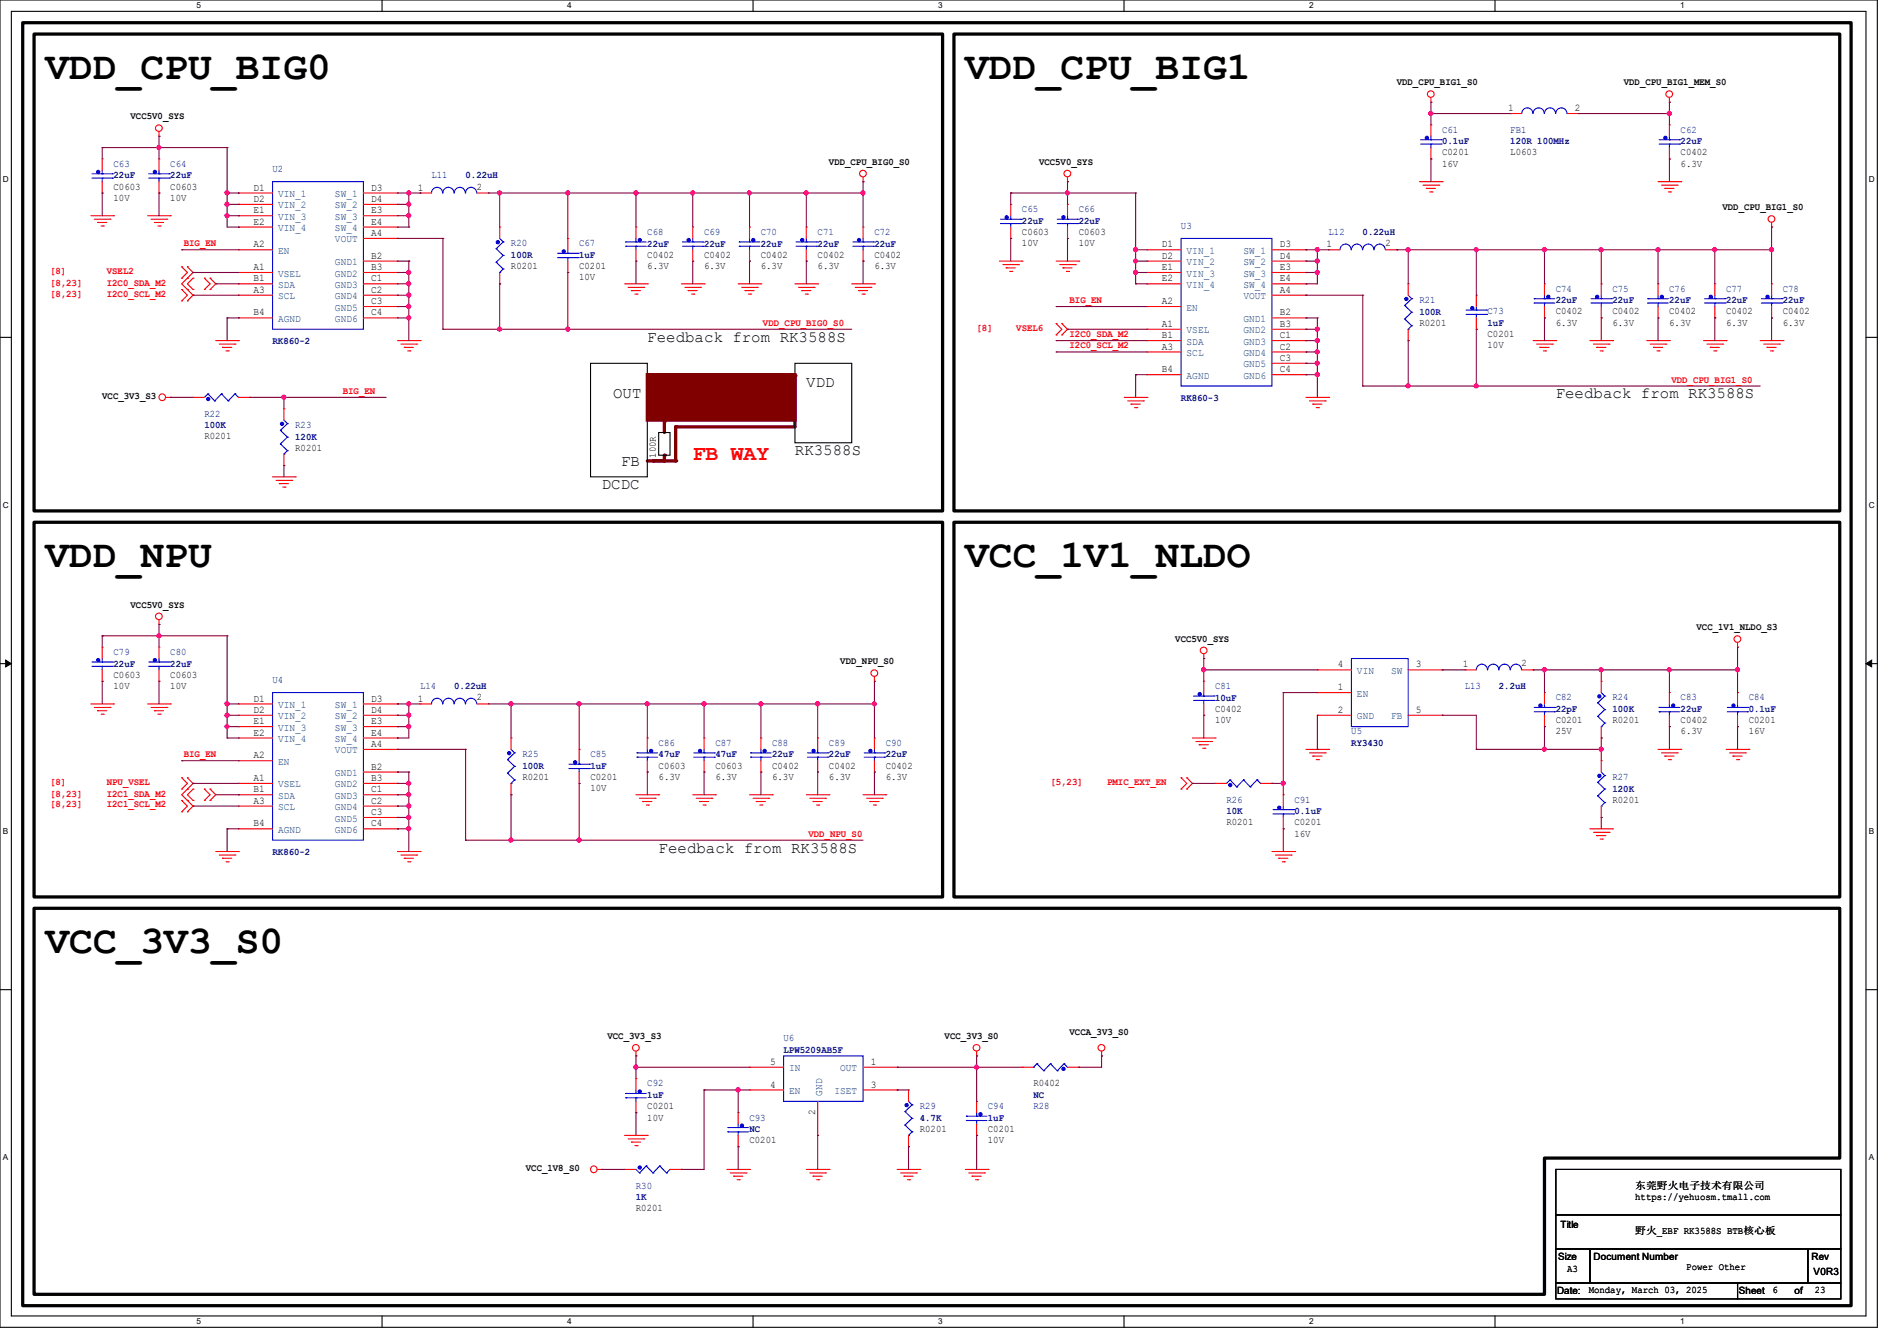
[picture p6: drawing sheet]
<svg xmlns="http://www.w3.org/2000/svg" width="297mm" height="210mm" viewBox="0 0 297 210" stroke-linecap="round" stroke-linejoin="round" font-family="sans-serif">
<defs><g id="words">
<g font-size="6.2">
<text x="7.1" y="12.3">VDD_CPU_BIG0</text>
<text x="151.1" y="12.3">VDD_CPU_BIG1</text>
<text x="7.1" y="88.8">VDD_NPU</text>
<text x="151.1" y="88.8">VCC_1V1_NLDO</text>
<text x="7.1" y="149.2">VCC_3V3_S0</text>
</g>
<text font-size="3.3" fill="#f00" x="108.5" y="72.1">FB WAY</text>
<g font-size="2.5">
<text x="101.3" y="53.5">Feedback from RK3588S</text>
<text x="96" y="62.4">OUT</text>
<text x="126.2" y="60.6">VDD</text>
<text x="243.6" y="62.4">Feedback from RK3588S</text>
<text x="124.5" y="71.3">RK3588S</text>
<text x="94.2" y="76.6">DCDC</text>
<text x="97.2" y="72.9">FB</text>
<text x="103.1" y="133.5">Feedback from RK3588S</text>
</g>
<g font-size="1.6">
<text x="218.7" y="13.4">VDD_CPU_BIG1_S0</text>
<text x="236.1" y="17.4">1</text>
<text x="246.6" y="17.4">2</text>
<text x="254.2" y="13.4">VDD_CPU_BIG1_MEM_S0</text>
<text x="20.4" y="18.7">VCC5V0_SYS</text>
<text x="17.8" y="29.7">C0603</text>
<text x="26.7" y="29.7">C0603</text>
<text x="39.7" y="29.8">D1</text>
<text x="58.1" y="29.8">D3</text>
<text x="65.4" y="29.8">1</text>
<text x="74.7" y="29.7">2</text>
<text x="129.8" y="25.8">VDD_CPU_BIG0_S0</text>
<text x="162.7" y="25.8">VCC5V0_SYS</text>
<text x="225.8" y="24.3">C0201</text>
<text x="225.8" y="26.1">16V</text>
<text x="236.5" y="24.3">L0603</text>
<text x="263.1" y="24.3">C0402</text>
<text x="263.1" y="26.1">6.3V</text>
<text x="17.8" y="31.5">10V</text>
<text x="26.7" y="31.5">10V</text>
<text x="39.7" y="31.6">D2</text>
<text x="39.7" y="33.4">E1</text>
<text x="39.7" y="35.2">E2</text>
<text x="58.1" y="31.6">D4</text>
<text x="58.1" y="33.4">E3</text>
<text x="58.1" y="35.2">E4</text>
<text x="269.7" y="32.9">VDD_CPU_BIG1_S0</text>
<text x="39.7" y="38.7">A2</text>
<text x="58.1" y="40.5">B2</text>
<text x="58.1" y="37">A4</text>
<text x="101.3" y="40.3">C0402</text>
<text x="110.2" y="40.3">C0402</text>
<text x="119.1" y="40.3">C0402</text>
<text x="128" y="40.3">C0402</text>
<text x="136.9" y="40.3">C0402</text>
<text x="160" y="36.8">C0603</text>
<text x="160" y="38.6">10V</text>
<text x="168.9" y="36.8">C0603</text>
<text x="168.9" y="38.6">10V</text>
<text x="181.9" y="38.7">D1</text>
<text x="181.9" y="40.5">D2</text>
<text x="200.3" y="38.7">D3</text>
<text x="200.3" y="40.5">D4</text>
<text x="207.7" y="38.7">1</text>
<text x="216.9" y="38.6">2</text>
<text x="39.7" y="42.3">A1</text>
<text x="39.7" y="44.1">B1</text>
<text x="39.7" y="45.8">A3</text>
<text x="58.1" y="42.3">B3</text>
<text x="58.1" y="44.1">C1</text>
<text x="58.1" y="45.8">C2</text>
<text x="58.1" y="47.6">C3</text>
<text x="80" y="42.1">R0201</text>
<text x="90.7" y="42.1">C0201</text>
<text x="90.7" y="43.9">10V</text>
<text x="101.3" y="42.1">6.3V</text>
<text x="110.2" y="42.1">6.3V</text>
<text x="119.1" y="42.1">6.3V</text>
<text x="128" y="42.1">6.3V</text>
<text x="136.9" y="42.1">6.3V</text>
<text x="181.9" y="42.3">E1</text>
<text x="181.9" y="44.1">E2</text>
<text x="181.9" y="47.6">A2</text>
<text x="200.3" y="42.3">E3</text>
<text x="200.3" y="44.1">E4</text>
<text x="200.3" y="45.8">A4</text>
<text x="39.7" y="49.4">B4</text>
<text x="58.1" y="49.4">C4</text>
<text x="181.9" y="51.2">A1</text>
<text x="181.9" y="53">B1</text>
<text x="200.3" y="49.4">B2</text>
<text x="200.3" y="51.2">B3</text>
<text x="200.3" y="53">C1</text>
<text x="222.2" y="51">R0201</text>
<text x="232.9" y="52.8">C0201</text>
<text x="243.6" y="49.2">C0402</text>
<text x="243.6" y="51">6.3V</text>
<text x="252.5" y="49.2">C0402</text>
<text x="252.5" y="51">6.3V</text>
<text x="261.3" y="49.2">C0402</text>
<text x="261.3" y="51">6.3V</text>
<text x="270.2" y="49.2">C0402</text>
<text x="270.2" y="51">6.3V</text>
<text x="279.1" y="49.2">C0402</text>
<text x="279.1" y="51">6.3V</text>
<text x="181.9" y="58.3">B4</text>
<text x="181.9" y="54.7">A3</text>
<text x="200.3" y="54.7">C2</text>
<text x="200.3" y="56.5">C3</text>
<text x="200.3" y="58.3">C4</text>
<text x="232.9" y="54.6">10V</text>
<text x="16" y="62.4">VCC_3V3_S3</text>
<text x="32" y="68.8">R0201</text>
<text x="46.2" y="70.6">R0201</text>
<text x="102.7" y="71.7" transform="rotate(-90 102.7 71.7)">100R</text>
<text x="20.4" y="95.2">VCC5V0_SYS</text>
<text x="184" y="100.5">VCC5V0_SYS</text>
<text x="265.6" y="98.7">VCC_1V1_NLDO_S3</text>
<text x="17.8" y="106.1">C0603</text>
<text x="17.8" y="107.9">10V</text>
<text x="26.7" y="106.1">C0603</text>
<text x="26.7" y="107.9">10V</text>
<text x="131.6" y="104.1">VDD_NPU_S0</text>
<text x="209.4" y="104.5">4</text>
<text x="221.7" y="104.5">3</text>
<text x="229" y="104.5">1</text>
<text x="238.2" y="104.4">2</text>
<text x="39.7" y="109.9">D1</text>
<text x="39.7" y="111.6">D2</text>
<text x="39.7" y="113.4">E1</text>
<text x="58.1" y="109.9">D3</text>
<text x="58.1" y="111.6">D4</text>
<text x="58.1" y="113.4">E3</text>
<text x="65.4" y="109.9">1</text>
<text x="74.7" y="109.7">2</text>
<text x="190.2" y="111.5">C0402</text>
<text x="190.2" y="113.2">10V</text>
<text x="209.4" y="108.1">1</text>
<text x="209.4" y="111.6">2</text>
<text x="221.7" y="111.6">5</text>
<text x="243.6" y="113.2">C0201</text>
<text x="252.5" y="113.2">R0201</text>
<text x="263.1" y="113.2">C0402</text>
<text x="273.8" y="113.2">C0201</text>
<text x="39.7" y="115.2">E2</text>
<text x="39.7" y="118.7">A2</text>
<text x="58.1" y="115.2">E4</text>
<text x="58.1" y="117">A4</text>
<text x="243.6" y="115">25V</text>
<text x="263.1" y="115">6.3V</text>
<text x="273.8" y="115">16V</text>
<text x="39.7" y="122.3">A1</text>
<text x="39.7" y="124.1">B1</text>
<text x="39.7" y="125.9">A3</text>
<text x="58.1" y="120.5">B2</text>
<text x="58.1" y="122.3">B3</text>
<text x="58.1" y="124.1">C1</text>
<text x="58.1" y="125.9">C2</text>
<text x="81.8" y="122.1">R0201</text>
<text x="92.4" y="122.1">C0201</text>
<text x="92.4" y="123.9">10V</text>
<text x="103.1" y="120.4">C0603</text>
<text x="103.1" y="122.1">6.3V</text>
<text x="112" y="120.4">C0603</text>
<text x="112" y="122.1">6.3V</text>
<text x="120.9" y="120.4">C0402</text>
<text x="120.9" y="122.1">6.3V</text>
<text x="129.8" y="120.4">C0402</text>
<text x="129.8" y="122.1">6.3V</text>
<text x="138.7" y="120.4">C0402</text>
<text x="138.7" y="122.1">6.3V</text>
<text x="252.5" y="125.7">R0201</text>
<text x="39.7" y="129.4">B4</text>
<text x="58.1" y="127.6">C3</text>
<text x="58.1" y="129.4">C4</text>
<text x="192" y="129.2">R0201</text>
<text x="202.7" y="129.2">C0201</text>
<text x="202.7" y="131">16V</text>
<text x="95.1" y="162.7">VCC_3V3_S3</text>
<text x="120.6" y="166.8">5</text>
<text x="136.3" y="166.8">1</text>
<text x="147.9" y="162.7">VCC_3V3_S0</text>
<text x="167.5" y="162">VCCA_3V3_S0</text>
<text x="101.3" y="173.7">C0201</text>
<text x="120.6" y="170.3">4</text>
<text x="136.3" y="170.3">3</text>
<text x="161.8" y="170.1">R0402</text>
<text x="101.3" y="175.5">10V</text>
<text x="117.3" y="179">C0201</text>
<text x="127.6" y="174.6" transform="rotate(-90 127.6 174.6)">2</text>
<text x="144" y="177.2">R0201</text>
<text x="154.7" y="177.2">C0201</text>
<text x="154.7" y="179">10V</text>
<text x="82.3" y="183.3">VCC_1V8_S0</text>
<text x="99.6" y="189.7">R0201</text>
<text x="256" y="187.9">https://yehuosm.tmall.com</text>
<text x="256" y="186.1">东莞野火电子技术有限公司</text>
<text x="243.9" y="197.4">Size</text>
<text x="244.3" y="192.2">Title</text>
<text x="249.5" y="197.4">Document Number</text>
<text x="256" y="193.3">野火_EBF RK3588S BTB核心板</text>
<text x="283.6" y="197.4">Rev</text>
<text x="243.8" y="202.7">Date:</text>
<text x="245.3" y="199.1">A3</text>
<text x="248.7" y="202.5">Monday, March 03, 2025</text>
<text x="264" y="198.9">Power Other</text>
<text x="272.2" y="202.7">Sheet</text>
<text x="277.5" y="202.5">6</text>
<text x="280.9" y="202.7">of</text>
<text x="283.9" y="199.7">V0R3</text>
<text x="284.1" y="202.5">23</text>
</g>
<g font-size="1.6" fill="#000080">
<text x="225.8" y="20.8">C61</text>
<text x="225.8" y="22.6">0.1uF</text>
<text x="236.5" y="20.8">FB1</text>
<text x="236.5" y="22.6">120R 100MHz</text>
<text x="263.1" y="20.8">C62</text>
<text x="263.1" y="22.6">22uF</text>
<text x="17.8" y="26.1">C63</text>
<text x="17.8" y="27.9">22uF</text>
<text x="26.7" y="26.1">C64</text>
<text x="26.7" y="27.9">22uF</text>
<text x="42.7" y="27">U2</text>
<text x="67.6" y="27.9">L11</text>
<text x="72.9" y="27.9">0.22uH</text>
<text x="160" y="33.2">C65</text>
<text x="160" y="35.1">22uF</text>
<text x="168.9" y="33.2">C66</text>
<text x="168.9" y="35.1">22uF</text>
<text x="184.9" y="35.9">U3</text>
<text x="80" y="38.6">R20</text>
<text x="80" y="40.4">100R</text>
<text x="90.7" y="38.6">C67</text>
<text x="90.7" y="40.4">1uF</text>
<text x="101.3" y="36.8">C68</text>
<text x="101.3" y="38.6">22uF</text>
<text x="110.2" y="36.8">C69</text>
<text x="110.2" y="38.6">22uF</text>
<text x="119.1" y="36.8">C70</text>
<text x="119.1" y="38.6">22uF</text>
<text x="128" y="36.8">C71</text>
<text x="128" y="38.6">22uF</text>
<text x="136.9" y="36.8">C72</text>
<text x="136.9" y="38.6">22uF</text>
<text x="208" y="36.8">L12</text>
<text x="213.3" y="36.8">0.22uH</text>
<text x="222.2" y="47.5">R21</text>
<text x="243.6" y="45.7">C74</text>
<text x="243.6" y="47.5">22uF</text>
<text x="252.5" y="45.7">C75</text>
<text x="252.5" y="47.5">22uF</text>
<text x="261.3" y="45.7">C76</text>
<text x="261.3" y="47.5">22uF</text>
<text x="270.2" y="45.7">C77</text>
<text x="270.2" y="47.5">22uF</text>
<text x="279.1" y="45.7">C78</text>
<text x="279.1" y="47.5">22uF</text>
<text x="42.7" y="53.9">RK860-2</text>
<text x="222.2" y="49.3">100R</text>
<text x="232.9" y="49.2">C73</text>
<text x="232.9" y="51.1">1uF</text>
<text x="32" y="65.2">R22</text>
<text x="184.9" y="62.8">RK860-3</text>
<text x="32" y="67.1">100K</text>
<text x="46.2" y="67">R23</text>
<text x="46.2" y="68.8">120K</text>
<text x="17.8" y="102.6">C79</text>
<text x="17.8" y="104.4">22uF</text>
<text x="26.7" y="102.6">C80</text>
<text x="26.7" y="104.4">22uF</text>
<text x="42.7" y="107">U4</text>
<text x="65.8" y="107.9">L14</text>
<text x="71.1" y="108">0.22uH</text>
<text x="190.2" y="107.9">C81</text>
<text x="229.3" y="107.9">L13</text>
<text x="234.7" y="108">2.2uH</text>
<text x="190.2" y="109.7">10uF</text>
<text x="243.6" y="109.7">C82</text>
<text x="243.6" y="111.5">22pF</text>
<text x="252.5" y="109.7">R24</text>
<text x="252.5" y="111.5">100K</text>
<text x="263.1" y="109.7">C83</text>
<text x="263.1" y="111.5">22uF</text>
<text x="273.8" y="109.7">C84</text>
<text x="273.8" y="111.5">0.1uF</text>
<text x="81.8" y="118.6">R25</text>
<text x="92.4" y="118.6">C85</text>
<text x="103.1" y="116.8">C86</text>
<text x="103.1" y="118.6">47uF</text>
<text x="112" y="116.8">C87</text>
<text x="112" y="118.6">47uF</text>
<text x="120.9" y="116.8">C88</text>
<text x="120.9" y="118.6">22uF</text>
<text x="129.8" y="116.8">C89</text>
<text x="129.8" y="118.6">22uF</text>
<text x="138.7" y="116.8">C90</text>
<text x="138.7" y="118.6">22uF</text>
<text x="211.6" y="115">U5</text>
<text x="211.6" y="116.8">RY3430</text>
<text x="81.8" y="120.4">100R</text>
<text x="92.4" y="120.4">1uF</text>
<text x="192" y="125.7">R26</text>
<text x="202.7" y="125.7">C91</text>
<text x="252.5" y="122.1">R27</text>
<text x="252.5" y="124">120K</text>
<text x="192" y="127.5">10K</text>
<text x="202.7" y="127.5">0.1uF</text>
<text x="42.7" y="133.9">RK860-2</text>
<text x="122.7" y="163">U6</text>
<text x="122.7" y="164.8">LPW5209AB5F</text>
<text x="101.3" y="170.1">C92</text>
<text x="101.3" y="172">1uF</text>
<text x="144" y="173.7">R29</text>
<text x="154.7" y="173.7">C94</text>
<text x="161.8" y="173.7">R28</text>
<text x="161.8" y="172">NC</text>
<text x="117.3" y="175.5">C93</text>
<text x="117.3" y="177.3">NC</text>
<text x="144" y="175.5">4.7K</text>
<text x="154.7" y="175.5">1uF</text>
<text x="99.6" y="186.1">R30</text>
<text x="99.6" y="188">1K</text>
</g>
<g font-size="1.6" fill="#004080">
<text x="43.6" y="30.9">VIN_1</text>
<text x="43.6" y="32.6">VIN_2</text>
<text x="43.6" y="34.4">VIN_3</text>
<text x="52.4" y="30.9">SW_1</text>
<text x="52.4" y="32.6">SW_2</text>
<text x="52.4" y="34.4">SW_3</text>
<text x="43.6" y="36.2">VIN_4</text>
<text x="43.6" y="39.8">EN</text>
<text x="52.4" y="36.2">SW_4</text>
<text x="52.4" y="41.5">GND1</text>
<text x="52.4" y="38">VOUT</text>
<text x="185.8" y="39.8">VIN_1</text>
<text x="185.8" y="41.5">VIN_2</text>
<text x="194.7" y="39.8">SW_1</text>
<text x="194.7" y="41.5">SW_2</text>
<text x="43.6" y="43.3">VSEL</text>
<text x="43.6" y="45.1">SDA</text>
<text x="43.6" y="46.9">SCL</text>
<text x="52.4" y="43.3">GND2</text>
<text x="52.4" y="45.1">GND3</text>
<text x="52.4" y="46.9">GND4</text>
<text x="185.8" y="43.3">VIN_3</text>
<text x="185.8" y="45.1">VIN_4</text>
<text x="194.7" y="43.3">SW_3</text>
<text x="194.7" y="45.1">SW_4</text>
<text x="194.7" y="46.9">VOUT</text>
<text x="43.6" y="50.4">AGND</text>
<text x="52.4" y="48.6">GND5</text>
<text x="52.4" y="50.4">GND6</text>
<text x="185.8" y="52.2">VSEL</text>
<text x="185.8" y="48.6">EN</text>
<text x="185.8" y="54">SDA</text>
<text x="194.7" y="50.4">GND1</text>
<text x="194.7" y="52.2">GND2</text>
<text x="194.7" y="54">GND3</text>
<text x="185.8" y="59.3">AGND</text>
<text x="185.8" y="55.8">SCL</text>
<text x="194.7" y="55.8">GND4</text>
<text x="194.7" y="57.5">GND5</text>
<text x="194.7" y="59.3">GND6</text>
<text x="212.5" y="105.5">VIN</text>
<text x="217.8" y="105.5">SW</text>
<text x="43.6" y="110.9">VIN_1</text>
<text x="43.6" y="112.6">VIN_2</text>
<text x="52.4" y="110.9">SW_1</text>
<text x="52.4" y="112.6">SW_2</text>
<text x="212.5" y="109.1">EN</text>
<text x="212.5" y="112.6">GND</text>
<text x="217.8" y="112.6">FB</text>
<text x="43.6" y="114.4">VIN_3</text>
<text x="43.6" y="116.2">VIN_4</text>
<text x="43.6" y="119.8">EN</text>
<text x="52.4" y="114.4">SW_3</text>
<text x="52.4" y="116.2">SW_4</text>
<text x="52.4" y="118">VOUT</text>
<text x="43.6" y="123.3">VSEL</text>
<text x="43.6" y="125.1">SDA</text>
<text x="52.4" y="121.5">GND1</text>
<text x="52.4" y="123.3">GND2</text>
<text x="52.4" y="125.1">GND3</text>
<text x="43.6" y="130.4">AGND</text>
<text x="43.6" y="126.9">SCL</text>
<text x="52.4" y="126.9">GND4</text>
<text x="52.4" y="128.7">GND5</text>
<text x="52.4" y="130.4">GND6</text>
<text x="123.6" y="167.8">IN</text>
<text x="131.6" y="167.8">OUT</text>
<text x="123.6" y="171.3">EN</text>
<text x="128.7" y="171.6" transform="rotate(-90 128.7 171.6)">GND</text>
<text x="130.7" y="171.3">ISET</text>
</g>
<g font-size="1.6" fill="#f00">
<text x="28.8" y="38.6">BIG_EN</text>
<text x="7.8" y="44.8">[8,23]</text>
<text x="7.8" y="42.9">[8]</text>
<text x="7.8" y="46.4">[8,23]</text>
<text x="16.7" y="44.8">I2C0_SDA_M2</text>
<text x="16.7" y="42.9">VSEL2</text>
<text x="16.7" y="46.4">I2C0_SCL_M2</text>
<text x="167.5" y="47.5">BIG_EN</text>
<text x="119.5" y="51">VDD_CPU_BIG0_S0</text>
<text x="152.9" y="51.8">[8]</text>
<text x="159.1" y="51.8">VSEL6</text>
<text x="167.5" y="52.8">I2C0_SDA_M2</text>
<text x="167.5" y="54.6">I2C0_SCL_M2</text>
<text x="261.7" y="59.9">VDD_CPU_BIG1_S0</text>
<text x="53.7" y="61.7">BIG_EN</text>
<text x="28.8" y="118.6">BIG_EN</text>
<text x="7.8" y="124.8">[8,23]</text>
<text x="7.8" y="122.9">[8]</text>
<text x="16.7" y="124.8">I2C1_SDA_M2</text>
<text x="16.7" y="122.9">NPU_VSEL</text>
<text x="164.5" y="122.9">[5,23]</text>
<text x="173.3" y="122.9">PMIC_EXT_EN</text>
<text x="7.8" y="126.5">[8,23]</text>
<text x="16.7" y="126.5">I2C1_SCL_M2</text>
<text x="126.6" y="131">VDD_NPU_S0</text>
</g>
<g font-size="1.3">
<text x="30.8" y="1.3">5</text>
<text x="88.8" y="1.3">4</text>
<text x="146.9" y="1.3">3</text>
<text x="205" y="1.3">2</text>
<text x="263.1" y="1.3">1</text>
<text x=".5" y="28.4">D</text>
<text x="292.6" y="28.4">D</text>
<text x=".5" y="79.5">C</text>
<text x="292.6" y="79.5">C</text>
<text x=".5" y="130.6">B</text>
<text x="292.6" y="130.6">B</text>
<text x=".5" y="181.7">A</text>
<text x="292.6" y="181.7">A</text>
<text x="30.8" y="207.4">5</text>
<text x="88.8" y="207.4">4</text>
<text x="146.9" y="207.4">3</text>
<text x="205" y="207.4">2</text>
<text x="263.1" y="207.4">1</text>
</g>
</g></defs>
<path d="M0 0h293.9v207.9h-293.9zM1.8 1.8h290.3v204.3h-290.3z" fill="none" stroke="#000" stroke-width=".17"/>
<g fill="#fff">
<path d="M30.8 .2h.7v1.4h-.7z"/>
<path d="M30.8 206.2h.7v1.4h-.7z"/>
</g>
<path d="M59.8 0v1.8M59.8 206.1v1.8" fill="none" stroke="#000" stroke-width=".17"/>
<g fill="#fff">
<path d="M88.8 .2h.7v1.4h-.7z"/>
<path d="M88.8 206.2h.7v1.4h-.7z"/>
</g>
<path d="M117.9 0v1.8M117.9 206.1v1.8" fill="none" stroke="#000" stroke-width=".17"/>
<g fill="#fff">
<path d="M146.9 .2h.7v1.4h-.7z"/>
<path d="M146.9 206.2h.7v1.4h-.7z"/>
</g>
<path d="M176 0v1.8M176 206.1v1.8" fill="none" stroke="#000" stroke-width=".17"/>
<g fill="#fff">
<path d="M205 .2h.7v1.4h-.7z"/>
<path d="M205 206.2h.7v1.4h-.7z"/>
</g>
<path d="M234.1 0v1.8M234.1 206.1v1.8" fill="none" stroke="#000" stroke-width=".17"/>
<g fill="#fff">
<path d="M263.1 .2h.6v1.4h-.6z"/>
<path d="M263.1 206.2h.6v1.4h-.6z"/>
<path d="M.5 27.3h.9v1.4h-.9z"/>
<path d="M292.6 27.3h.9v1.4h-.9z"/>
<path d="M.5 78.4h.9v1.4h-.9z"/>
<path d="M292.6 78.4h.9v1.4h-.9z"/>
</g>
<path d="M0 52.8h1.8M292.1 52.8h1.8" fill="none" stroke="#000" stroke-width=".17"/>
<g fill="#fff">
<path d="M.5 129.5h.8v1.4h-.8z"/>
<path d="M292.6 129.5h.8v1.4h-.8z"/>
</g>
<path d="M0 103.9h1.8M292.1 103.9h1.8" fill="none" stroke="#000" stroke-width=".17"/>
<path d="M.9 103.4l.9 .5-.9 .5zM292.1 103.9l.9-.5v1z" fill="#000" stroke="#000" stroke-width=".16"/>
<g fill="#fff">
<path d="M.5 180.5h.8v1.4h-.8z"/>
<path d="M292.6 180.5h.8v1.4h-.8z"/>
</g>
<path d="M0 155h1.8M292.1 155h1.8" fill="none" stroke="#000" stroke-width=".17"/>
<path d="M124.5 58.8v8" fill="none" stroke="#800000" stroke-width=".51"/>
<circle cx="124.5" cy="58.8" r=".25" fill="#800000"/>
<path d="M105.8 66.8h18.7" fill="none" stroke="#800000" stroke-width=".51"/>
<circle cx="105.8" cy="66.8" r=".25" fill="#800000"/>
<path d="M104 71.3v.9" fill="none" stroke="#800000" stroke-width=".51"/>
<circle cx="104" cy="71.3" r=".25" fill="#800000"/>
<path d="M104 66v1.7" fill="none" stroke="#800000" stroke-width=".51"/>
<circle cx="104" cy="66" r=".25" fill="#800000"/>
<path d="M103.1 67.7h1.8v3.6h-1.8z" fill="none" stroke="#000" stroke-width=".17"/>
<path d="M105.8 66.8v5.4" fill="none" stroke="#800000" stroke-width=".51"/>
<circle cx="105.8" cy="72.2" r=".25" fill="#800000"/>
<path d="M101.3 72.2h2.7" fill="none" stroke="#800000" stroke-width=".51"/>
<circle cx="104" cy="72.2" r=".25" fill="#800000"/>
<path d="M102.2 72.2h3.6" fill="none" stroke="#800000" stroke-width=".51"/>
<circle cx="102.2" cy="72.2" r=".25" fill="#800000"/>
<path d="M92.5 56.9h8.8v17.8h-8.8zM124.5 56.9h8.8v12.4h-8.8zM243.6 183.1h44.6v7.1h-44.6zM243.6 190.2h44.6v5.4h-44.6zM243.6 195.6h5.3v5.3h-5.3zM248.9 195.6h34.1v5.3h-34.1zM283 195.6h5.2v5.3h-5.2zM243.6 200.9h28.4v2.5h-28.4zM272 200.9h16.2v2.5h-16.2z" fill="none" stroke="#000" stroke-width=".17"/>
<path d="M101.3 58.7h23.2v7.1h-23.2z" fill-rule="evenodd" fill="#800000" stroke="#800000" stroke-width=".51"/>
<path d="M3.6 3.6h286.2v200.9h-286.2zM5.3 5.3h142.3v74.7h-142.3zM149.4 5.3h138.6v74.7h-138.6zM5.3 81.8h142.3v58.7h-142.3zM149.4 81.8h138.6v58.7h-138.6zM5.3 142.2h282.7v39.2h-46.2v21.3h-236.5z" fill="none" stroke="#000" stroke-width=".51"/>
<g fill="none" stroke="#f00" stroke-width=".17">
<path d="M224 16h.1M224 19.6h.1M224 15.3v.7M224 19.6v1.7M236.5 17.8h.1M236.5 17.8h1.8M245.4 17.8h1.7M247.1 17.8h.1M261.4 16h.1M261.4 19.6h.1M261.4 15.3v.7M261.4 19.6v1.7"/>
<path d="M14.2 33.8h3.6M14.8 34.3h2.4M15.3 34.8h.1M15.3 34.8h1.4M15.8 35.4h.4M16 24.9h.1M16 30.2h.1M16 24.9v1.8M16 28.4v1.8M16.2 35.4h.1M17.2 34.3h.1M17.8 33.8h.1"/>
<path d="M23.1 33.8h3.6M23.7 34.3h2.4M24.2 34.8h.1M24.2 34.8h1.4M24.7 35.4h.4M24.9 21.3h.1M24.9 24.9h.1M24.9 30.2h.1M24.9 20.6v.7M24.9 24.9v1.8M24.9 28.4v1.8M25.1 35.4h.1"/>
<path d="M26.1 34.3h.1M26.7 33.8h.1M37.3 30.2h.1M37.3 32h.1M37.3 33.8h.1M37.3 35.6h.1M37.3 39.1h.1M37.3 33.8h5.4M37.3 30.2h5.4M37.3 39.1h5.4M37.3 32h5.4M37.3 35.6h5.4"/>
<path d="M56.9 33.8h5.3M56.9 30.2h5.3M56.9 32h5.3M56.9 35.6h5.3M56.9 37.3h5.3M62.2 30.2h.1M62.2 32h.1M62.2 33.8h.1M62.2 35.6h.1M62.2 37.3h.1M65.8 30.2h.1M65.8 30.2h1.8"/>
<path d="M74.7 30.2h1.8M76.5 30.2h.1M78.2 35.6h.1M78.2 35.6v1.7M88.9 37.3h.1M88.9 37.3v1.8M99.6 35.6h.1M99.6 35.6v1.7M99.6 39.1v1.8M108.5 35.6h.1M108.5 35.6v1.7M108.5 39.1v1.8"/>
<path d="M117.3 35.6h.1M117.3 35.6v1.7M117.3 39.1v1.8M126.2 35.6h.1M126.2 35.6v1.7M126.2 39.1v1.8M135.1 28.4h.1M135.1 35.6h.1M135.1 27.7v.7M135.1 35.6v1.7M135.1 39.1v1.8M158.2 32h.1"/>
<path d="M158.2 37.3h.1M158.2 32v1.8M158.2 35.6v1.7M167.1 28.4h.1M167.1 32h.1M167.1 37.3h.1M167.1 27.7v.7M167.1 32v1.8M167.1 35.6v1.7M179.6 39.1h.1M179.6 39.1h5.3M199.1 39.1h5.4"/>
<path d="M204.5 39.1h.1M208 39.1h.1M208 39.1h1.8M216.9 39.1h1.8M218.7 39.1h.1M222.2 28.4h3.6M222.8 29h2.5M223.3 29.5h.1M223.3 29.5h1.4M223.9 30.1h.3M224 24.9h.1M224 23.1v1.8"/>
<path d="M224.2 30.1h.1M225.3 29h.1M225.8 28.4h.1M259.6 28.4h3.5M260.1 29h2.5M260.6 29.5h.1M260.6 29.5h1.5M261.2 30.1h.3M261.4 24.9h.1M261.4 23.1v1.8M261.5 30.1h.1M262.6 29h.1"/>
<path d="M263.1 28.4h.1M277.4 35.6h.1M277.4 34.8v.8M28.4 41.8h.1M28.4 43.6h.1M28.4 45.3h.1M28.4 47.1h.1M28.4 41.8l.9 .9-.9 .9M28.4 45.3l.9 .9-.9 .9M29.3 45.3h.1M29.3 43.6h.1M29.3 41.8h.1"/>
<path d="M29.3 47.1h.1M29.3 41.8l.9 .9-1.8 1.7 1.8 1.8-.9 .9M30.2 45.3h.1M30.2 43.6h.1M30.2 43.6l-.9 .8 .9 .9M32 45.3h.1M32 43.6h.1M32 43.6l.9 .8-.9 .9M32.9 43.6h.1M32.9 45.3h.1M32.9 43.6l.9 .8-.9 .9M33.8 53.3h3.5"/>
<path d="M34.3 53.9h2.5M34.8 54.4h.1M34.8 54.4h1.5M35.4 54.9h.3M35.7 54.9h.1M36.8 53.9h.1M37.3 53.3h.1M37.3 42.7h.1M37.3 44.4h.1M37.3 49.8h.1M37.3 46.2h.1M37.3 44.4h5.4"/>
<path d="M37.3 42.7h5.4M37.3 46.2h5.4M37.3 49.8h5.4M56.9 40.9h5.3M56.9 44.4h5.3M56.9 42.7h5.3M56.9 46.2h5.3M56.9 48h5.3M56.9 49.8h5.3M62.2 40.9h.1M62.2 42.7h.1M62.2 44.4h.1"/>
<path d="M62.2 46.2h.1M62.2 48h.1M62.2 49.8h.1M62.2 53.3h3.6M62.8 53.9h2.4M63.3 54.4h.1M63.3 54.4h1.4M63.8 54.9h.4M64.2 54.9h.1M65.2 53.9h.1M65.8 53.3h.1M78.2 44.4h.1"/>
<path d="M78.2 42.7v1.7M88.9 42.7h.1M88.9 40.9v1.8M97.8 44.4h3.5M98.3 45h2.5M98.8 45.5h.1M98.8 45.5h1.5M99.4 46.1h.3M99.6 40.9h.1M99.7 46.1h.1M100.8 45h.1M101.3 44.4h.1"/>
<path d="M106.7 44.4h3.5M107.2 45h2.5M107.7 45.5h.1M107.7 45.5h1.5M108.3 46.1h.3M108.5 40.9h.1M108.6 46.1h.1M109.7 45h.1M110.2 44.4h.1M115.6 44.4h3.5M116.1 45h2.5M116.6 45.5h.1"/>
<path d="M116.6 45.5h1.5M117.2 46.1h.3M117.3 40.9h.1M117.5 46.1h.1M118.6 45h.1M119.1 44.4h.1M124.5 44.4h3.5M125 45h2.5M125.5 45.5h.1M125.5 45.5h1.5M126.1 46.1h.3M126.2 40.9h.1"/>
<path d="M126.4 46.1h.1M127.5 45h.1M128 44.4h.1M133.3 44.4h3.6M133.9 45h2.5M134.4 45.5h.1M134.4 45.5h1.4M135 46.1h.3M135.1 40.9h.1M135.3 46.1h.1M136.4 45h.1M136.9 44.4h.1"/>
<path d="M156.5 40.9h3.5M157 41.4h2.5M157.5 42h.1M157.5 42h1.5M158.1 42.5h.3M158.4 42.5h.1M159.5 41.4h.1M160 40.9h.1M165.4 50.7h.1M165.4 52.5h.1M165.4 40.9h3.5M165.4 50.7l.8 .9-.8 .9"/>
<path d="M165.9 41.4h2.5M166.2 52.5h.1M166.2 50.7h.1M166.2 50.7l.9 .9-.9 .9M166.4 42h.1M166.4 42h1.5M167 42.5h.3M167.3 42.5h.1M168.4 41.4h.1M168.9 40.9h.1M179.6 40.9h.1M179.6 42.7h.1"/>
<path d="M179.6 44.4h.1M179.6 51.6h.1M179.6 48h.1M179.6 53.3h.1M179.6 58.7h.1M179.6 55.1h.1M179.6 40.9h5.3M179.6 53.3h5.3M179.6 44.4h5.3M179.6 42.7h5.3M179.6 48h5.3M179.6 51.6h5.3"/>
<path d="M179.6 55.1h5.3M179.6 58.7h5.3M199.1 40.9h5.4M199.1 53.3h5.4M199.1 44.4h5.4M199.1 42.7h5.4M199.1 46.2h5.4M199.1 49.8h5.4M199.1 51.6h5.4M199.1 55.1h5.4M199.1 56.9h5.4M199.1 58.7h5.4"/>
<path d="M204.5 40.9h.1M204.5 42.7h.1M204.5 44.4h.1M204.5 49.8h.1M204.5 51.6h.1M204.5 53.3h.1M204.5 55.1h.1M204.5 56.9h.1M204.5 58.7h.1M204.5 46.2h.1M220.5 44.4h.1M220.5 53.3h.1"/>
<path d="M220.5 44.4v1.8M220.5 51.6v1.7M231.1 46.2h.1M231.1 51.6h.1M231.1 46.2v1.8M231.1 49.8v1.8M240 53.3h3.6M240.6 53.9h2.4M241.1 54.4h.1M241.1 54.4h1.4M241.6 54.9h.4M241.8 44.4h.1"/>
<path d="M241.8 49.8h.1M241.8 44.4v1.8M241.8 48v1.8M242 54.9h.1M243 53.9h.1M243.6 53.3h.1M248.9 53.3h3.6M249.5 53.9h2.4M250 54.4h.1M250 54.4h1.4M250.5 54.9h.4M250.7 44.4h.1"/>
<path d="M250.7 49.8h.1M250.7 44.4v1.8M250.7 48v1.8M250.9 54.9h.1M251.9 53.9h.1M252.5 53.3h.1M257.8 53.3h3.6M258.4 53.9h2.4M258.9 54.4h.1M258.9 54.4h1.4M259.4 54.9h.4M259.6 44.4h.1"/>
<path d="M259.6 49.8h.1M259.6 44.4v1.8M259.6 48v1.8M259.8 54.9h.1M260.8 53.9h.1M261.4 53.3h.1M266.7 53.3h3.6M267.3 53.9h2.4M267.8 54.4h.1M267.8 54.4h1.4M268.3 54.9h.3M268.5 44.4h.1"/>
<path d="M268.5 49.8h.1M268.5 44.4v1.8M268.5 48v1.8M268.6 54.9h.1M269.7 53.9h.1M270.3 53.3h.1M275.6 53.3h3.5M276.1 53.9h2.5M276.6 54.4h.1M276.6 54.4h1.5M277.2 54.9h.3M277.4 44.4h.1"/>
<path d="M277.4 49.8h.1M277.4 44.4v1.8M277.4 48v1.8M277.5 54.9h.1M278.6 53.9h.1M279.1 53.3h.1M26 62.2h.7M26.7 62.2h.1M30.2 62.2h.1M30.2 62.2h1.8M37.3 62.2h1.8M39.1 62.2h.1"/>
<path d="M42.7 74.7h3.5M43.2 75.2h2.5M43.7 75.7h.1M43.7 75.7h1.5M44.3 76.3h.3M44.4 64h.1M44.4 72.9h.1M44.4 64v1.8M44.4 71.1v1.8M44.6 76.3h.1M45.7 75.2h.1M46.2 74.7h.1"/>
<path d="M176 62.2h3.6M176.6 62.8h2.4M177.1 63.3h.1M177.1 63.3h1.4M177.6 63.8h.4M178 63.8h.1M179 62.8h.1M179.6 62.2h.1M204.5 62.2h3.5M205 62.8h2.5M205.5 63.3h.1M205.5 63.3h1.5"/>
<path d="M206.1 63.8h.3M206.4 63.8h.1M207.5 62.8h.1M208 62.2h.1M24.9 97.8h.1M24.9 97.1v.7M14.2 110.2h3.6M14.8 110.8h2.4M15.3 111.3h.1M15.3 111.3h1.4M15.8 111.8h.4M16 101.3h.1"/>
<path d="M16 106.7h.1M16 101.3v1.8M16 104.9v1.8M16.2 111.8h.1M17.2 110.8h.1M17.8 110.2h.1M23.1 110.2h3.6M23.7 110.8h2.4M24.2 111.3h.1M24.2 111.3h1.4M24.7 111.8h.4M24.9 101.3h.1"/>
<path d="M24.9 106.7h.1M24.9 101.3v1.8M24.9 104.9v1.8M25.1 111.8h.1M26.1 110.8h.1M26.7 110.2h.1M37.3 110.2h.1M37.3 112h.1M37.3 113.8h.1M37.3 115.6h.1M37.3 119.1h.1M37.3 115.6h5.4"/>
<path d="M37.3 110.2h5.4M37.3 112h5.4M37.3 113.8h5.4M37.3 119.1h5.4M56.9 115.6h5.3M56.9 117.3h5.3M56.9 110.2h5.3M56.9 112h5.3M56.9 113.8h5.3M62.2 110.2h.1M62.2 112h.1M62.2 113.8h.1"/>
<path d="M62.2 115.6h.1M62.2 117.3h.1M65.8 110.2h.1M65.8 110.2h1.8M74.7 110.2h1.8M76.5 110.2h.1M80 115.6h.1M80 115.6v1.7M90.7 117.3h.1M90.7 117.3v1.8M101.3 115.6h.1M101.3 115.6v1.7"/>
<path d="M101.3 119.1v1.8M110.2 115.6h.1M110.2 115.6v1.7M110.2 119.1v1.8M119.1 115.6h.1M119.1 115.6v1.7M119.1 119.1v1.8M128 115.6h.1M128 115.6v1.7M128 119.1v1.8M136.9 106.7h.1M136.9 115.6h.1"/>
<path d="M136.9 106v.7M136.9 115.6v1.7M136.9 119.1v1.8M186.7 115.6h3.5M187.2 116.1h2.5M187.7 116.6h.1M187.7 116.6h1.5M188.3 117.2h.3M188.5 103.1h.1M188.5 106.7h.1M188.5 112h.1M188.5 102.4v.7"/>
<path d="M188.5 106.7v1.8M188.5 110.2v1.8M188.6 117.2h.1M189.7 116.1h.1M190.2 115.6h.1M204.5 117.3h3.5M205 117.9h2.5M205.5 118.4h.1M205.5 118.4h1.5M206.1 119h.3M206.2 108.5h.1M206.2 112h.1"/>
<path d="M206.2 104.9h.1M206.2 104.9h5.4M206.2 112h5.4M206.2 108.5h5.4M206.4 119h.1M207.5 117.9h.1M208 117.3h.1M220.5 104.9h5.3M220.5 112h5.3M225.8 104.9h.1M225.8 112h.1M229.4 104.9h.1"/>
<path d="M229.4 104.9h1.7M238.3 104.9h1.7M240 104.9h.1M241.8 108.5h.1M241.8 113.8h.1M241.8 108.5v1.7M241.8 112v1.8M250.7 106.7h.1M250.7 115.6h.1M250.7 119.1h.1M250.7 106.7v1.8M250.7 113.8v1.8"/>
<path d="M250.7 119.1v1.8M259.6 117.3h3.5M260.1 117.9h2.5M260.6 118.4h.1M260.6 118.4h1.5M261.2 119h.3M261.4 108.5h.1M261.4 113.8h.1M261.4 108.5v1.7M261.4 112v1.8M261.5 119h.1M262.6 117.9h.1"/>
<path d="M263.1 117.3h.1M270.3 117.3h3.5M270.8 117.9h2.5M271.3 118.4h.1M271.3 118.4h1.5M271.9 119h.3M272 101.3h.1M272 108.5h.1M272 113.8h.1M272 100.6v.7M272 108.5v1.7M272 112v1.8"/>
<path d="M272.2 119h.1M273.3 117.9h.1M273.8 117.3h.1M28.4 121.8h.1M28.4 123.6h.1M28.4 125.3h.1M28.4 127.1h.1M28.4 121.8l.9 .9-.9 .9M28.4 125.3l.9 .9-.9 .9M29.3 125.3h.1M29.3 123.6h.1M29.3 121.8h.1"/>
<path d="M29.3 127.1h.1M29.3 121.8l.9 .9-1.8 1.8 1.8 1.7-.9 .9M30.2 125.3h.1M30.2 123.6h.1M30.2 123.6l-.9 .9 .9 .8M32 125.3h.1M32 123.6h.1M32 123.6l.9 .9-.9 .8M32.9 123.6h.1M32.9 125.3h.1M32.9 123.6l.9 .9-.9 .8M33.8 133.3h3.5"/>
<path d="M34.3 133.9h2.5M34.8 134.4h.1M34.8 134.4h1.5M35.4 135h.3M35.7 135h.1M36.8 133.9h.1M37.3 133.3h.1M37.3 122.7h.1M37.3 124.5h.1M37.3 129.8h.1M37.3 126.2h.1M37.3 129.8h5.4"/>
<path d="M37.3 124.5h5.4M37.3 122.7h5.4M37.3 126.2h5.4M56.9 129.8h5.3M56.9 124.5h5.3M56.9 122.7h5.3M56.9 120.9h5.3M56.9 126.2h5.3M56.9 128h5.3M62.2 120.9h.1M62.2 122.7h.1M62.2 124.5h.1"/>
<path d="M62.2 126.2h.1M62.2 128h.1M62.2 129.8h.1M62.2 133.3h3.6M62.8 133.9h2.4M63.3 134.4h.1M63.3 134.4h1.4M63.8 135h.4M64.2 135h.1M65.2 133.9h.1M65.8 133.3h.1M80 124.5h.1"/>
<path d="M80 122.7v1.8M90.7 122.7h.1M90.7 120.9v1.8M99.6 124.5h3.5M100.1 125h2.5M100.6 125.5h.1M100.6 125.5h1.5M101.2 126.1h.3M101.3 120.9h.1M101.5 126.1h.1M102.6 125h.1M103.1 124.5h.1"/>
<path d="M108.5 124.5h3.5M109 125h2.5M109.5 125.5h.1M109.5 125.5h1.5M110.1 126.1h.3M110.2 120.9h.1M110.4 126.1h.1M111.5 125h.1M112 124.5h.1M117.3 124.5h3.6M117.9 125h2.5M118.4 125.5h.1"/>
<path d="M118.4 125.5h1.4M119 126.1h.3M119.1 120.9h.1M119.3 126.1h.1M120.4 125h.1M120.9 124.5h.1M126.2 124.5h3.6M126.8 125h2.4M127.3 125.5h.1M127.3 125.5h1.4M127.8 126.1h.4M128 120.9h.1"/>
<path d="M128.2 126.1h.1M129.2 125h.1M129.8 124.5h.1M135.1 124.5h3.6M135.7 125h2.4M136.2 125.5h.1M136.2 125.5h1.4M136.7 126.1h.4M136.9 120.9h.1M137.1 126.1h.1M138.1 125h.1M138.7 124.5h.1"/>
<path d="M184.9 121.8h.1M184.9 123.6h.1M184.9 121.8l.9 .9-.9 .9M185.8 123.6h.1M185.8 121.8h.1M185.8 121.8l.9 .9-.9 .9M190.2 122.7h.1M190.2 122.7h1.8M197.4 122.7h1.7M199.1 122.7h.1M199.1 133.3h3.6M199.7 133.9h2.4"/>
<path d="M200.2 134.4h.1M200.2 134.4h1.4M200.7 135h.4M200.9 124.5h.1M200.9 129.8h.1M200.9 124.5v1.7M200.9 128v1.8M201.1 135h.1M202.1 133.9h.1M202.7 133.3h.1M248.9 129.8h3.6M249.5 130.3h2.4"/>
<path d="M250 130.9h.1M250 130.9h1.4M250.5 131.4h.4M250.7 128h.1M250.7 126.2v1.8M250.9 131.4h.1M251.9 130.3h.1M252.5 129.8h.1M97.8 177.8h3.5M98.3 178.4h2.5M98.8 178.9h.1M98.8 178.9h1.5"/>
<path d="M99.4 179.4h.3M99.6 165.4h.1M99.6 168.9h.1M99.6 174.2h.1M99.6 164.6v.8M99.6 168.9v1.8M99.6 172.5v1.7M99.7 179.4h.1M100.8 178.4h.1M101.3 177.8h.1M115.6 174.2h.1M115.6 179.6h.1"/>
<path d="M115.6 174.2v1.8M115.6 177.8v1.8M117.3 167.1h.1M117.3 170.7h.1M117.3 167.1h5.4M117.3 170.7h5.4M128 177.8h.1M128 172.5v5.3M135.1 167.1h5.4M135.1 170.7h5.4M140.5 170.7h.1M140.5 167.1h.1"/>
<path d="M142.2 170.7h.1M142.2 179.6h.1M142.2 170.7v1.8M142.2 177.8v1.8M152.9 165.4h.1M152.9 172.5h.1M152.9 177.8h.1M152.9 164.6v.8M152.9 172.5v1.7M152.9 176v1.8M160 167.1h.1M160 167.1h1.8"/>
<path d="M167.1 167.1h1.8M168.9 167.1h.1M172.5 165.4h.1M172.5 164.6v.8M93.5 183.1h.7M94.2 183.1h.1M97.8 183.1h.1M97.8 183.1h1.8M104.9 183.1h1.8M106.7 183.1h.1M113.8 183.1h3.5M114.3 183.7h2.5"/>
<path d="M114.9 184.2h.1M114.9 184.2h1.4M115.4 184.7h.3M115.7 184.7h.1M116.8 183.7h.1M117.3 183.1h.1M126.2 183.1h3.6M126.8 183.7h2.4M127.3 184.2h.1M127.3 184.2h1.4M127.8 184.7h.4M128.2 184.7h.1"/>
<path d="M129.2 183.7h.1M129.8 183.1h.1M140.5 183.1h3.5M141 183.7h2.5M141.5 184.2h.1M141.5 184.2h1.5M142.1 184.7h.3M142.4 184.7h.1M143.5 183.7h.1M144 183.1h.1M151.1 183.1h3.6M151.7 183.7h2.4"/>
<path d="M152.2 184.2h.1M152.2 184.2h1.4M152.7 184.7h.4M153.1 184.7h.1M154.1 183.7h.1M154.7 183.1h.1"/>
<circle cx="224" cy="14.7" r=".52"/>
<circle cx="261.4" cy="14.7" r=".52"/>
<circle cx="24.9" cy="20.1" r=".52"/>
<circle cx="135.1" cy="27.2" r=".52"/>
<circle cx="167.1" cy="27.2" r=".52"/>
<circle cx="277.4" cy="34.3" r=".52"/>
<circle cx="25.4" cy="62.2" r=".52"/>
<circle cx="24.9" cy="96.5" r=".52"/>
<circle cx="136.9" cy="105.4" r=".52"/>
<circle cx="188.5" cy="101.9" r=".52"/>
<circle cx="272" cy="100.1" r=".52"/>
<circle cx="99.6" cy="164.1" r=".52"/>
<circle cx="152.9" cy="164.1" r=".52"/>
<circle cx="172.5" cy="164.1" r=".52"/>
<circle cx="93" cy="183.1" r=".52"/>
</g>
<g fill="none" stroke="#00f" stroke-width=".17">
<path d="M238.3 17.8a.87 .87 0 0 1 .8-.9 .87 .87 0 0 1 .9 .9M240 17.8a.87 .87 0 0 1 .9-.9 .87 .87 0 0 1 .9 .9M241.8 17.8a.87 .87 0 0 1 .9-.9 .87 .87 0 0 1 .8 .9M243.6 17.8a.87 .87 0 0 1 .9-.9 .87 .87 0 0 1 .8 .9M14.4 27.9h3.2M14.4 27.2h3.2M16 27.9h.1M16 27.2h.1M16 26.7v.5M16 27.9v.5M17.6 27.9h.1M17.6 27.2h.1"/>
<path d="M23.3 27.9h3.2M23.3 27.2h3.2M24.9 27.9h.1M24.9 27.2h.1M24.9 26.7v.5M24.9 27.9v.5M26.5 27.9h.1M26.5 27.2h.1M42.7 28.4h14.2v23.2h-14.2zM67.6 30.2a.87 .87 0 0 1 .8-.9 .87 .87 0 0 1 .9 .9M69.3 30.2a.87 .87 0 0 1 .9-.9 .87 .87 0 0 1 .9 .9M71.1 30.2a.87 .87 0 0 1 .9-.9 .87 .87 0 0 1 .9 .9"/>
<path d="M72.9 30.2a.87 .87 0 0 1 .9-.9 .87 .87 0 0 1 .8 .9M77.7 38.9h.1M77.7 38.9l1.1 1.1M78.2 37.3l.6 .6M78.8 37.9h.1M78.8 37.9l-1.1 1M87.3 39.7h3.2M88.9 39.7h.1M88.9 39.1v.6M90.5 39.7h.1M98 38.6h.1M98 37.9h.1"/>
<path d="M98 38.6h3.2M98 37.9h3.2M99.6 38.6h.1M99.6 37.9h.1M99.6 37.3v.6M99.6 38.6v.5M106.8 38.6h3.3M106.8 37.9h3.3M108.5 38.6h.1M108.5 37.9h.1M108.5 37.3v.6M108.5 38.6v.5"/>
<path d="M110.1 38.6h.1M110.1 37.9h.1M115.7 38.6h.1M115.7 37.9h.1M115.7 38.6h3.3M115.7 37.9h3.3M117.3 38.6h.1M117.3 37.9h.1M117.3 37.3v.6M117.3 38.6v.5M124.6 38.6h3.2M124.6 37.9h3.2"/>
<path d="M126.2 38.6h.1M126.2 37.9h.1M126.2 37.3v.6M126.2 38.6v.5M127.8 38.6h.1M127.8 37.9h.1M133.5 38.6h3.2M133.5 37.9h3.2M135.1 38.6h.1M135.1 37.9h.1M135.1 37.3v.6M135.1 38.6v.5"/>
<path d="M136.7 38.6h.1M136.7 37.9h.1M156.6 35h3.3M156.6 34.3h3.3M158.2 35h.1M158.2 34.3h.1M158.2 33.8v.5M158.2 35v.6M159.9 35h.1M159.9 34.3h.1M165.5 35h3.2M165.5 34.3h3.2"/>
<path d="M167.1 35h.1M167.1 34.3h.1M167.1 33.8v.5M167.1 35v.6M168.7 35h.1M168.7 34.3h.1M184.9 37.3h14.2v23.2h-14.2zM209.8 39.1a.87 .87 0 0 1 .9-.9 .87 .87 0 0 1 .8 .9M211.6 39.1a.87 .87 0 0 1 .8-.9 .87 .87 0 0 1 .9 .9M213.4 39.1a.87 .87 0 0 1 .8-.9 .87 .87 0 0 1 .9 .9M215.1 39.1a.87 .87 0 0 1 .9-.9 .87 .87 0 0 1 .9 .9M222.4 22.6h3.2"/>
<path d="M222.4 21.9h3.2M224 22.6h.1M224 21.9h.1M224 21.3v.6M224 22.6v.5M225.6 22.6h.1M225.6 21.9h.1M259.8 22.6h3.2M259.8 21.9h3.2M261.4 22.6h.1M261.4 21.9h.1M261.4 21.3v.6"/>
<path d="M261.4 22.6v.5M263 22.6h.1M263 21.9h.1M77.7 41.1h.1M77.7 41.1l1.1 1M78.2 42.7h.1M78.8 40h.1M78.8 42.1h.1M78.8 40l-1.1 1.1M78.8 42.1l-.6 .6M87.3 40.3h3.2M88.9 40.3h.1"/>
<path d="M88.9 40.3v.6M90.5 40.3h.1M219.9 47.8h.1M219.9 50h.1M219.9 47.8l1.1 1.1M219.9 50l1.1 1M220.5 51.6h.1M220.5 46.2l.5 .6M221 46.8h.1M221 48.9h.1M221 51h.1M221 46.8l-1.1 1"/>
<path d="M221 48.9l-1.1 1.1M221 51l-.5 .6M229.5 49.2h3.2M229.5 48.6h3.2M231.1 49.2h.1M231.1 48.6h.1M231.1 48v.6M231.1 49.2v.6M232.7 49.2h.1M232.7 48.6h.1M240.2 47.5h.1M240.2 46.8h.1"/>
<path d="M240.2 47.5h3.2M240.2 46.8h3.2M241.8 47.5h.1M241.8 46.8h.1M241.8 46.2v.6M241.8 47.5v.5M249.1 47.5h3.2M249.1 46.8h3.2M250.7 47.5h.1M250.7 46.8h.1M250.7 46.2v.6M250.7 47.5v.5"/>
<path d="M252.3 47.5h.1M252.3 46.8h.1M258 47.5h.1M258 46.8h.1M258 47.5h3.2M258 46.8h3.2M259.6 47.5h.1M259.6 46.8h.1M259.6 46.2v.6M259.6 47.5v.5M266.9 47.5h3.2M266.9 46.8h3.2"/>
<path d="M268.5 47.5h.1M268.5 46.8h.1M268.5 46.2v.6M268.5 47.5v.5M270.1 47.5h.1M270.1 46.8h.1M275.8 47.5h3.2M275.8 46.8h3.2M277.4 47.5h.1M277.4 46.8h.1M277.4 46.2v.6M277.4 47.5v.5"/>
<path d="M279 47.5h.1M279 46.8h.1M32.6 61.7h.1M32.6 61.7l-.6 .5M32.6 61.7l1 1.1M33.6 62.8h.1M34.7 61.7h.1M34.7 61.7l-1.1 1.1M34.7 61.7l1 1.1M35.7 62.8h.1M36.8 61.7h.1M36.8 61.7l-1.1 1.1"/>
<path d="M36.8 61.7l.5 .5M37.3 62.2h.1M43.9 67.4h.1M43.9 69.5h.1M43.9 67.4l1.1 1.1M43.9 69.5l1.1 1.1M44.4 71.1h.1M44.4 65.8l.6 .5M45 66.3h.1M45 68.5h.1M45 70.6h.1M45 66.3l-1.1 1.1"/>
<path d="M45 68.5l-1.1 1M45 70.6l-.6 .5M14.4 104.4h3.2M14.4 103.7h3.2M16 104.4h.1M16 103.7h.1M16 103.1v.6M16 104.4v.5M17.6 104.4h.1M17.6 103.7h.1M23.3 104.4h3.2M23.3 103.7h3.2"/>
<path d="M24.9 104.4h.1M24.9 103.7h.1M24.9 103.1v.6M24.9 104.4v.5M26.5 104.4h.1M26.5 103.7h.1M42.7 108.5h14.2v23.1h-14.2zM67.6 110.2a.87 .87 0 0 1 .8-.9 .87 .87 0 0 1 .9 .9M69.3 110.2a.87 .87 0 0 1 .9-.9 .87 .87 0 0 1 .9 .9M71.1 110.2a.87 .87 0 0 1 .9-.9 .87 .87 0 0 1 .9 .9M72.9 110.2a.87 .87 0 0 1 .9-.9 .87 .87 0 0 1 .8 .9M79.5 119h.1"/>
<path d="M79.5 119l1.1 1M80 117.3l.6 .6M80.6 117.9h.1M80.6 117.9l-1.1 1.1M89.1 119.7h3.2M90.7 119.7h.1M90.7 119.1v.6M92.3 119.7h.1M99.7 118.6h.1M99.7 117.9h.1M99.7 118.6h3.3M99.7 117.9h3.3"/>
<path d="M101.3 118.6h.1M101.3 117.9h.1M101.3 117.3v.6M101.3 118.6v.5M108.6 118.6h3.2M108.6 117.9h3.2M110.2 118.6h.1M110.2 117.9h.1M110.2 117.3v.6M110.2 118.6v.5M111.8 118.6h.1M111.8 117.9h.1"/>
<path d="M117.5 118.6h.1M117.5 117.9h.1M117.5 118.6h3.2M117.5 117.9h3.2M119.1 118.6h.1M119.1 117.9h.1M119.1 117.3v.6M119.1 118.6v.5M126.4 118.6h3.2M126.4 117.9h3.2M128 118.6h.1M128 117.9h.1"/>
<path d="M128 117.3v.6M128 118.6v.5M129.6 118.6h.1M129.6 117.9h.1M135.3 118.6h3.2M135.3 117.9h3.2M136.9 118.6h.1M136.9 117.9h.1M136.9 117.3v.6M136.9 118.6v.5M138.5 118.6h.1M138.5 117.9h.1"/>
<path d="M186.9 109.7h3.2M186.9 109h3.2M188.5 109.7h.1M188.5 109h.1M188.5 108.5v.5M188.5 109.7v.5M190.1 109.7h.1M190.1 109h.1M211.6 103.1h8.9v10.7h-8.9zM231.1 104.9a.87 .87 0 0 1 .9-.9 .87 .87 0 0 1 .9 .9M232.9 104.9a.87 .87 0 0 1 .9-.9 .87 .87 0 0 1 .9 .9M234.7 104.9a.87 .87 0 0 1 .9-.9 .87 .87 0 0 1 .8 .9"/>
<path d="M236.5 104.9a.87 .87 0 0 1 .8-.9 .87 .87 0 0 1 .9 .9M240.2 111.5h3.2M240.2 110.8h3.2M241.8 111.5h.1M241.8 110.8h.1M241.8 110.2v.6M241.8 111.5v.5M243.4 111.5h.1M243.4 110.8h.1M250.1 110.1h.1M250.1 112.2h.1M250.1 110.1l1.1 1"/>
<path d="M250.1 112.2l1.1 1M250.7 113.8h.1M250.7 108.5l.5 .5M251.2 109h.1M251.2 111.1h.1M251.2 113.2h.1M251.2 109l-1.1 1.1M251.2 111.1l-1.1 1.1M251.2 113.2l-.5 .6M259.8 111.5h.1M259.8 110.8h.1M259.8 111.5h3.2"/>
<path d="M259.8 110.8h3.2M261.4 111.5h.1M261.4 110.8h.1M261.4 110.2v.6M261.4 111.5v.5M270.4 111.5h3.2M270.4 110.8h3.2M272 111.5h.1M272 110.8h.1M272 110.2v.6M272 111.5v.5M273.6 111.5h.1"/>
<path d="M273.6 110.8h.1M79.5 121.1h.1M79.5 121.1l1.1 1M80 122.7h.1M80.6 120h.1M80.6 122.1h.1M80.6 120l-1.1 1.1M80.6 122.1l-.6 .6M89.1 120.4h3.2M90.7 120.4h.1M90.7 120.4v.5M92.3 120.4h.1"/>
<path d="M192.6 122.1h.1M192.6 122.1l-.6 .6M192.6 122.1l1 1.1M193.6 123.2h.1M194.7 122.1h.1M194.7 122.1l-1.1 1.1M194.7 122.1l1 1.1M195.7 123.2h.1M196.8 122.1h.1M196.8 122.1l-1.1 1.1M196.8 122.1l.6 .6M197.4 122.7h.1"/>
<path d="M199.3 127.5h3.2M199.3 126.8h3.2M200.9 127.5h.1M200.9 126.8h.1M200.9 126.2v.6M200.9 127.5v.5M202.5 127.5h.1M202.5 126.8h.1M250.1 122.5h.1M250.1 124.6h.1M250.1 122.5l1.1 1.1M250.1 124.6l1.1 1.1"/>
<path d="M250.7 126.2h.1M250.7 120.9l.5 .6M251.2 121.5h.1M251.2 123.6h.1M251.2 125.7h.1M251.2 121.5l-1.1 1M251.2 123.6l-1.1 1M251.2 125.7l-.5 .5M98 171.9h.1M98 171.2h.1M98 171.9h3.2M98 171.2h3.2"/>
<path d="M99.6 171.9h.1M99.6 171.2h.1M99.6 170.7v.5M99.6 171.9v.6M114 177.2h.1M114 176.6h.1M114 177.2h3.2M114 176.6h3.2M115.6 177.2h.1M115.6 176.6h.1M115.6 176v.6M115.6 177.2v.6"/>
<path d="M122.7 165.4h12.4v7.1h-12.4zM141.7 174.1h.1M141.7 176.2h.1M141.7 174.1l1.1 1M141.7 176.2l1.1 1M142.2 177.8h.1M142.2 172.5l.6 .5M142.8 173h.1M142.8 175.1h.1M142.8 177.2h.1M142.8 173l-1.1 1.1M142.8 175.1l-1.1 1.1"/>
<path d="M142.8 177.2l-.6 .6M151.3 175.5h.1M151.3 174.8h.1M151.3 175.5h3.2M151.3 174.8h3.2M152.9 175.5h.1M152.9 174.8h.1M152.9 174.2v.6M152.9 175.5v.5M161.8 167.1h.1M162.3 166.6h.1M162.3 166.6l1.1 1.1"/>
<path d="M162.3 166.6l-.5 .5M163.4 167.7h.1M164.5 166.6h.1M164.5 166.6l1 1.1M164.5 166.6l-1.1 1.1M165.5 167.7h.1M166.6 166.6h.1M166.6 166.6l.5 .5M166.6 166.6l-1.1 1.1M99.6 183.1l.5 .6M100.1 183.7h.1M101.2 182.6h.1"/>
<path d="M101.2 182.6l-1.1 1.1M101.2 182.6l1 1.1M102.2 183.7h.1M103.3 182.6h.1M103.3 182.6l-1.1 1.1M103.3 182.6l1.1 1.1M104.4 183.7h.1M104.9 183.1h.1M104.9 183.1l-.5 .6"/>
</g>
<g fill="#00f" stroke="#00f" stroke-width=".17">
<circle cx="157.6" cy="34" r=".25"/>
<circle cx="153.5" cy="174.5" r=".25"/>
<circle cx="24.3" cy="26.9" r=".25"/>
<circle cx="223.4" cy="21.6" r=".25"/>
<circle cx="107.8" cy="37.6" r=".25"/>
<circle cx="141.9" cy="173.1" r=".25"/>
<circle cx="241.2" cy="110.5" r=".25"/>
<circle cx="230.5" cy="48.3" r=".25"/>
<circle cx="79.7" cy="117.9" r=".25"/>
<circle cx="32.6" cy="62.5" r=".25"/>
<circle cx="100.2" cy="170.9" r=".25"/>
<circle cx="260.2" cy="46.5" r=".25"/>
<circle cx="15.4" cy="26.9" r=".25"/>
<circle cx="136.3" cy="117.6" r=".25"/>
<circle cx="90" cy="119.4" r=".25"/>
<circle cx="100.2" cy="182.8" r=".25"/>
<circle cx="200.3" cy="126.5" r=".25"/>
<circle cx="250.1" cy="46.5" r=".25"/>
<circle cx="109.6" cy="117.6" r=".25"/>
<circle cx="116.2" cy="176.3" r=".25"/>
<circle cx="267.8" cy="46.5" r=".25"/>
<circle cx="77.9" cy="37.9" r=".25"/>
<circle cx="166.5" cy="167.4" r=".25"/>
<circle cx="242.4" cy="46.5" r=".25"/>
<circle cx="271.4" cy="110.5" r=".25"/>
<circle cx="166.5" cy="34" r=".25"/>
<circle cx="15.4" cy="103.4" r=".25"/>
<circle cx="119.7" cy="117.6" r=".25"/>
<circle cx="127.4" cy="117.6" r=".25"/>
<circle cx="44.2" cy="66.4" r=".25"/>
<circle cx="101.9" cy="117.6" r=".25"/>
<circle cx="262" cy="110.5" r=".25"/>
<circle cx="187.8" cy="108.7" r=".25"/>
<circle cx="192.6" cy="122.9" r=".25"/>
<circle cx="250.4" cy="109.1" r=".25"/>
<circle cx="250.4" cy="121.5" r=".25"/>
<circle cx="125.6" cy="37.6" r=".25"/>
<circle cx="220.2" cy="46.8" r=".25"/>
<circle cx="276.7" cy="46.5" r=".25"/>
<circle cx="88.3" cy="39.4" r=".25"/>
<circle cx="134.5" cy="37.6" r=".25"/>
<circle cx="117.9" cy="37.6" r=".25"/>
<circle cx="100.2" cy="37.6" r=".25"/>
<circle cx="260.7" cy="21.6" r=".25"/>
<circle cx="24.3" cy="103.4" r=".25"/>
</g>
<g fill="none" stroke="#800040" stroke-width=".17">
<path d="M224 16h.1M224 17.8h.1M224 16v3.6M224 17.8h12.5M247.1 17.8h.1M247.1 17.8h14.3M261.4 16h.1M261.4 17.8h.1M261.4 16v3.6M16 30.2h.1M16 23.1h.1M16 23.1v1.8"/>
<path d="M16 30.2v3.6M16 23.1h19.6M24.9 23.1h.1M24.9 21.3h.1M24.9 30.2h.1M24.9 21.3v3.6M24.9 30.2v3.6M28.4 39.1h.1M28.4 39.1h8.9M35.6 23.1h.1M35.6 30.2h.1M35.6 32h.1"/>
<path d="M35.6 33.8h.1M35.6 30.2h1.7M35.6 23.1v12.5h1.7M35.6 32h1.7M35.6 33.8h1.7M37.3 35.6h.1M37.3 30.2h.1M37.3 32h.1M37.3 33.8h.1M62.2 37.3h.1M62.2 30.2h3.6M62.2 35.6h1.8"/>
<path d="M62.2 32h1.8M62.2 33.8h1.8M62.2 37.3h7.1M64 32h.1M64 30.2h.1M64 33.8h.1M64 35.6h.1M64 30.2v5.4M65.8 30.2h.1M69.3 37.3h.1M69.3 37.3v14.3M76.5 30.2h58.6"/>
<path d="M78.2 30.2h.1M78.2 30.2v5.4M88.9 30.2h.1M88.9 30.2v7.1M99.6 30.2h.1M99.6 30.2v5.4M108.5 30.2h.1M108.5 30.2v5.4M117.3 30.2h.1M117.3 30.2v5.4M126.2 30.2h.1M126.2 30.2v5.4"/>
<path d="M135.1 30.2h.1M135.1 28.4h.1M135.1 28.4v7.2M158.2 37.3h.1M158.2 30.2h.1M158.2 30.2h19.6M158.2 30.2v1.8M158.2 37.3v3.6M167.1 30.2h.1M167.1 28.4h.1M167.1 37.3h.1M167.1 28.4v3.6"/>
<path d="M167.1 37.3v3.6M177.8 30.2h.1M177.8 39.1h.1M177.8 39.1h1.8M177.8 30.2v14.2M204.5 39.1h.1M204.5 39.1h3.5M206.2 39.1h.1M206.2 39.1v5.3h-1.7M218.7 39.1h.1M218.7 39.1h58.7M220.5 39.1h.1"/>
<path d="M220.5 39.1v5.3M224 24.9h.1M224 24.9v3.5M231.1 39.1h.1M231.1 39.1v7.1M241.8 39.1h.1M241.8 39.1v5.3M250.7 39.1h.1M250.7 39.1v5.3M259.6 39.1h.1M259.6 39.1v5.3M261.4 24.9h.1"/>
<path d="M261.4 24.9v3.5M268.5 39.1h.1M268.5 39.1v5.3M277.4 35.6h.1M277.4 39.1h.1M277.4 35.6v8.8M30.2 42.7h.1M30.2 46.2h.1M30.2 42.7h7.1M30.2 46.2h7.1M33.8 44.4h.1M33.8 44.4h3.5"/>
<path d="M35.6 49.8h.1M35.6 49.8v3.5M35.6 49.8h1.7M37.3 49.8h.1M62.2 42.7h1.8M62.2 46.2h1.8M62.2 44.4h1.8M62.2 40.9h1.8M62.2 49.8h1.8M62.2 48h1.8M64 40.9h.1M64 42.7h.1"/>
<path d="M64 44.4h.1M64 46.2h.1M64 48h.1M64 49.8h.1M64 40.9v12.4M69.3 51.6h.1M69.3 51.6h64M78.2 44.4h.1M78.2 51.6h.1M78.2 44.4v7.2M88.9 42.7h.1M88.9 51.6h.1"/>
<path d="M88.9 42.7v8.9M99.6 40.9h.1M99.6 40.9v3.5M108.5 40.9h.1M108.5 40.9v3.5M117.3 40.9h.1M117.3 40.9v3.5M126.2 40.9h.1M126.2 40.9v3.5M135.1 40.9h.1M135.1 40.9v3.5M165.4 55.1h.1"/>
<path d="M165.4 53.3h.1M165.4 48h.1M165.4 55.1h14.2M165.4 53.3h14.2M165.4 48h14.2M167.1 51.6h.1M167.1 51.6h12.5M177.8 44.4h.1M177.8 40.9h.1M177.8 42.7h.1M177.8 58.7h.1M177.8 42.7h1.8"/>
<path d="M177.8 44.4h1.8M177.8 58.7v3.5M177.8 40.9h1.8M177.8 58.7h1.8M204.5 49.8h.1M204.5 51.6h.1M204.5 53.3h.1M204.5 55.1h.1M204.5 56.9h.1M204.5 58.7h.1M204.5 40.9h.1M204.5 42.7h.1"/>
<path d="M204.5 44.4h.1M204.5 46.2h.1M204.5 55.1h1.7M204.5 53.3h1.7M204.5 42.7h1.7M204.5 46.2h8.9M204.5 51.6h1.7M204.5 40.9h1.7M204.5 58.7h1.7M204.5 49.8h1.7M204.5 56.9h1.7M206.2 40.9h.1"/>
<path d="M206.2 49.8h.1M206.2 51.6h.1M206.2 53.3h.1M206.2 55.1h.1M206.2 56.9h.1M206.2 58.7h.1M206.2 42.7h.1M206.2 49.8v12.4M213.4 46.2h.1M213.4 46.2v14.3M220.5 53.3h.1M220.5 53.3v7.2"/>
<path d="M231.1 51.6h.1M231.1 51.6v8.9M241.8 49.8h.1M241.8 49.8v3.5M250.7 49.8h.1M250.7 49.8v3.5M259.6 49.8h.1M259.6 49.8v3.5M268.5 49.8h.1M268.5 49.8v3.5M277.4 49.8h.1M277.4 49.8v3.5"/>
<path d="M26.7 62.2h.1M26.7 62.2h3.5M39.1 62.2h.1M39.1 62.2h21.4M44.4 72.9h.1M44.4 62.2h.1M44.4 62.2v1.8M44.4 72.9v1.8M213.4 60.5h.1M213.4 60.5h62.2M220.5 60.5h.1M231.1 60.5h.1"/>
<path d="M16 99.6h.1M16 99.6h19.6M16 99.6v1.7M24.9 99.6h.1M24.9 97.8h.1M24.9 97.8v3.5M35.6 99.6h.1M35.6 99.6v16M16 106.7h.1M16 106.7v3.5M24.9 106.7h.1M24.9 106.7v3.5"/>
<path d="M28.4 119.1h.1M28.4 119.1h8.9M35.6 115.6h.1M35.6 110.2h.1M35.6 112h.1M35.6 113.8h.1M35.6 110.2h1.7M35.6 115.6h1.7M35.6 112h1.7M35.6 113.8h1.7M62.2 110.2h.1M62.2 112h.1"/>
<path d="M62.2 113.8h.1M62.2 115.6h.1M62.2 117.3h.1M62.2 110.2h3.6M62.2 112h1.8M62.2 113.8h1.8M62.2 117.3h10.7M64 112h.1M64 110.2h.1M64 113.8h.1M64 110.2v5.4h-1.8M72.9 117.3h.1"/>
<path d="M72.9 117.3v14.3M76.5 110.2h60.4M80 110.2h.1M80 110.2v5.4M90.7 110.2h.1M90.7 110.2v7.1M101.3 110.2h.1M101.3 110.2v5.4M110.2 110.2h.1M110.2 110.2v5.4M119.1 110.2h.1M119.1 110.2v5.4"/>
<path d="M128 110.2h.1M128 110.2v5.4M136.9 110.2h.1M136.9 106.7h.1M136.9 106.7v8.9M188.5 104.9h.1M188.5 112h.1M188.5 103.1h.1M188.5 104.9h17.7M188.5 103.1v3.6M188.5 112v3.6M200.9 108.5h.1"/>
<path d="M200.9 108.5v16M200.9 108.5h5.3M206.2 117.3h.1M206.2 112v5.3M225.8 112h.1M225.8 104.9h.1M225.8 112h5.3v5.3M225.8 104.9h3.6M231.1 117.3h.1M231.1 117.3h19.6M240 104.9h.1M240 104.9h32"/>
<path d="M241.8 104.9h.1M241.8 117.3h.1M241.8 113.8h.1M241.8 104.9v3.6M241.8 113.8v3.5M250.7 104.9h.1M250.7 117.3h.1M250.7 115.6h.1M250.7 104.9v1.8M250.7 115.6v3.5M261.4 104.9h.1M261.4 113.8h.1"/>
<path d="M261.4 104.9v3.6M261.4 113.8v3.5M272 104.9h.1M272 113.8h.1M272 101.3h.1M272 101.3v7.2M272 113.8v3.5M30.2 126.2h.1M30.2 122.7h.1M30.2 122.7h7.1M30.2 126.2h7.1M33.8 124.5h3.5"/>
<path d="M35.6 129.8h.1M35.6 129.8v3.5M35.6 129.8h1.7M37.3 124.5h.1M62.2 120.9h.1M62.2 122.7h.1M62.2 124.5h.1M62.2 126.2h.1M62.2 128h.1M62.2 129.8h.1M62.2 129.8h1.8M62.2 120.9h1.8"/>
<path d="M62.2 122.7h1.8M62.2 124.5h1.8M62.2 126.2h1.8M62.2 128h1.8M64 120.9h.1M64 122.7h.1M64 124.5h.1M64 126.2h.1M64 128h.1M64 129.8h.1M64 120.9v12.4M72.9 131.6h.1"/>
<path d="M72.9 131.6h62.2M80 124.5h.1M80 131.6h.1M80 124.5v7.1M90.7 122.7h.1M90.7 131.6h.1M90.7 122.7v8.9M101.3 120.9h.1M101.3 120.9v3.6M110.2 120.9h.1M110.2 120.9v3.6M119.1 120.9h.1"/>
<path d="M119.1 120.9v3.6M128 120.9h.1M128 120.9v3.6M136.9 120.9h.1M136.9 120.9v3.6M186.7 122.7h.1M186.7 122.7h3.5M199.1 122.7h.1M199.1 122.7h1.8M200.9 122.7h.1M200.9 129.8h.1M200.9 129.8v3.5"/>
<path d="M250.7 128h.1M250.7 128v1.8M99.6 165.4h.1M99.6 167.1h.1M99.6 174.2h.1M99.6 165.4v3.5M99.6 174.2v3.6M99.6 167.1h17.7M110.2 170.7h.1M110.2 170.7v12.4h-3.5M110.2 170.7h7.1M115.6 179.6h.1"/>
<path d="M115.6 170.7h.1M115.6 170.7v3.5M115.6 179.6v3.5M128 177.8h.1M128 177.8v5.3M140.5 167.1h.1M140.5 170.7h.1M140.5 170.7h1.7M140.5 167.1h19.5M142.2 179.6h.1M142.2 179.6v3.5M152.9 177.8h.1"/>
<path d="M152.9 165.4h.1M152.9 167.1h.1M152.9 165.4v7.1M152.9 177.8v5.3M168.9 167.1h.1M172.5 165.4h.1M172.5 165.4v1.7h-3.6M94.2 183.1h.1M94.2 183.1h3.6M106.7 183.1h.1"/>
</g>
<g fill="#f0f" stroke="#f0f" stroke-width=".17">
<circle cx="135.1" cy="30.2" r=".32"/>
<circle cx="126.2" cy="30.2" r=".32"/>
<circle cx="136.9" cy="110.2" r=".32"/>
<circle cx="128" cy="110.2" r=".32"/>
<circle cx="35.5" cy="110.2" r=".32"/>
<circle cx="101.3" cy="110.2" r=".32"/>
<circle cx="90.7" cy="110.2" r=".32"/>
<circle cx="90.7" cy="131.6" r=".32"/>
<circle cx="119.1" cy="110.2" r=".32"/>
<circle cx="110.2" cy="110.2" r=".32"/>
<circle cx="64" cy="110.2" r=".32"/>
<circle cx="80" cy="110.2" r=".32"/>
<circle cx="35.5" cy="112" r=".32"/>
<circle cx="35.5" cy="113.8" r=".32"/>
<circle cx="64" cy="122.7" r=".32"/>
<circle cx="64" cy="124.4" r=".32"/>
<circle cx="64" cy="126.2" r=".32"/>
<circle cx="64" cy="128" r=".32"/>
<circle cx="64" cy="129.8" r=".32"/>
<circle cx="64" cy="112" r=".32"/>
<circle cx="64" cy="113.8" r=".32"/>
<circle cx="80" cy="131.6" r=".32"/>
<circle cx="24.9" cy="99.5" r=".32"/>
<circle cx="241.8" cy="117.3" r=".32"/>
<circle cx="250.7" cy="104.9" r=".32"/>
<circle cx="250.7" cy="117.3" r=".32"/>
<circle cx="188.4" cy="104.9" r=".32"/>
<circle cx="241.8" cy="104.9" r=".32"/>
<circle cx="261.3" cy="104.9" r=".32"/>
<circle cx="272" cy="104.9" r=".32"/>
<circle cx="224" cy="17.8" r=".32"/>
<circle cx="261.3" cy="17.8" r=".32"/>
<circle cx="277.3" cy="39.1" r=".32"/>
<circle cx="44.4" cy="62.2" r=".32"/>
<circle cx="206.2" cy="42.7" r=".32"/>
<circle cx="259.6" cy="39.1" r=".32"/>
<circle cx="250.7" cy="39.1" r=".32"/>
<circle cx="268.5" cy="39.1" r=".32"/>
<circle cx="231.1" cy="39.1" r=".32"/>
<circle cx="220.5" cy="39.1" r=".32"/>
<circle cx="231.1" cy="60.4" r=".32"/>
<circle cx="220.5" cy="60.4" r=".32"/>
<circle cx="241.8" cy="39.1" r=".32"/>
<circle cx="177.8" cy="40.9" r=".32"/>
<circle cx="177.8" cy="39.1" r=".32"/>
<circle cx="177.8" cy="42.7" r=".32"/>
<circle cx="206.2" cy="51.5" r=".32"/>
<circle cx="206.2" cy="55.1" r=".32"/>
<circle cx="206.2" cy="53.3" r=".32"/>
<circle cx="206.2" cy="56.9" r=".32"/>
<circle cx="206.2" cy="58.7" r=".32"/>
<circle cx="206.2" cy="40.9" r=".32"/>
<circle cx="206.2" cy="39.1" r=".32"/>
<circle cx="167.1" cy="30.2" r=".32"/>
<circle cx="35.5" cy="30.2" r=".32"/>
<circle cx="99.5" cy="30.2" r=".32"/>
<circle cx="88.9" cy="30.2" r=".32"/>
<circle cx="117.3" cy="30.2" r=".32"/>
<circle cx="108.4" cy="30.2" r=".32"/>
<circle cx="78.2" cy="30.2" r=".32"/>
<circle cx="35.5" cy="32" r=".32"/>
<circle cx="35.5" cy="33.8" r=".32"/>
<circle cx="64" cy="42.7" r=".32"/>
<circle cx="64" cy="44.4" r=".32"/>
<circle cx="64" cy="46.2" r=".32"/>
<circle cx="64" cy="48" r=".32"/>
<circle cx="64" cy="49.8" r=".32"/>
<circle cx="64" cy="32" r=".32"/>
<circle cx="64" cy="30.2" r=".32"/>
<circle cx="64" cy="33.8" r=".32"/>
<circle cx="78.2" cy="51.5" r=".32"/>
<circle cx="88.9" cy="51.5" r=".32"/>
<circle cx="24.9" cy="23.1" r=".32"/>
<circle cx="152.9" cy="167.1" r=".32"/>
<circle cx="99.5" cy="167.1" r=".32"/>
<circle cx="115.5" cy="170.7" r=".32"/>
<circle cx="200.9" cy="122.7" r=".32"/>
</g>
<use href="#words"/>
</svg>
